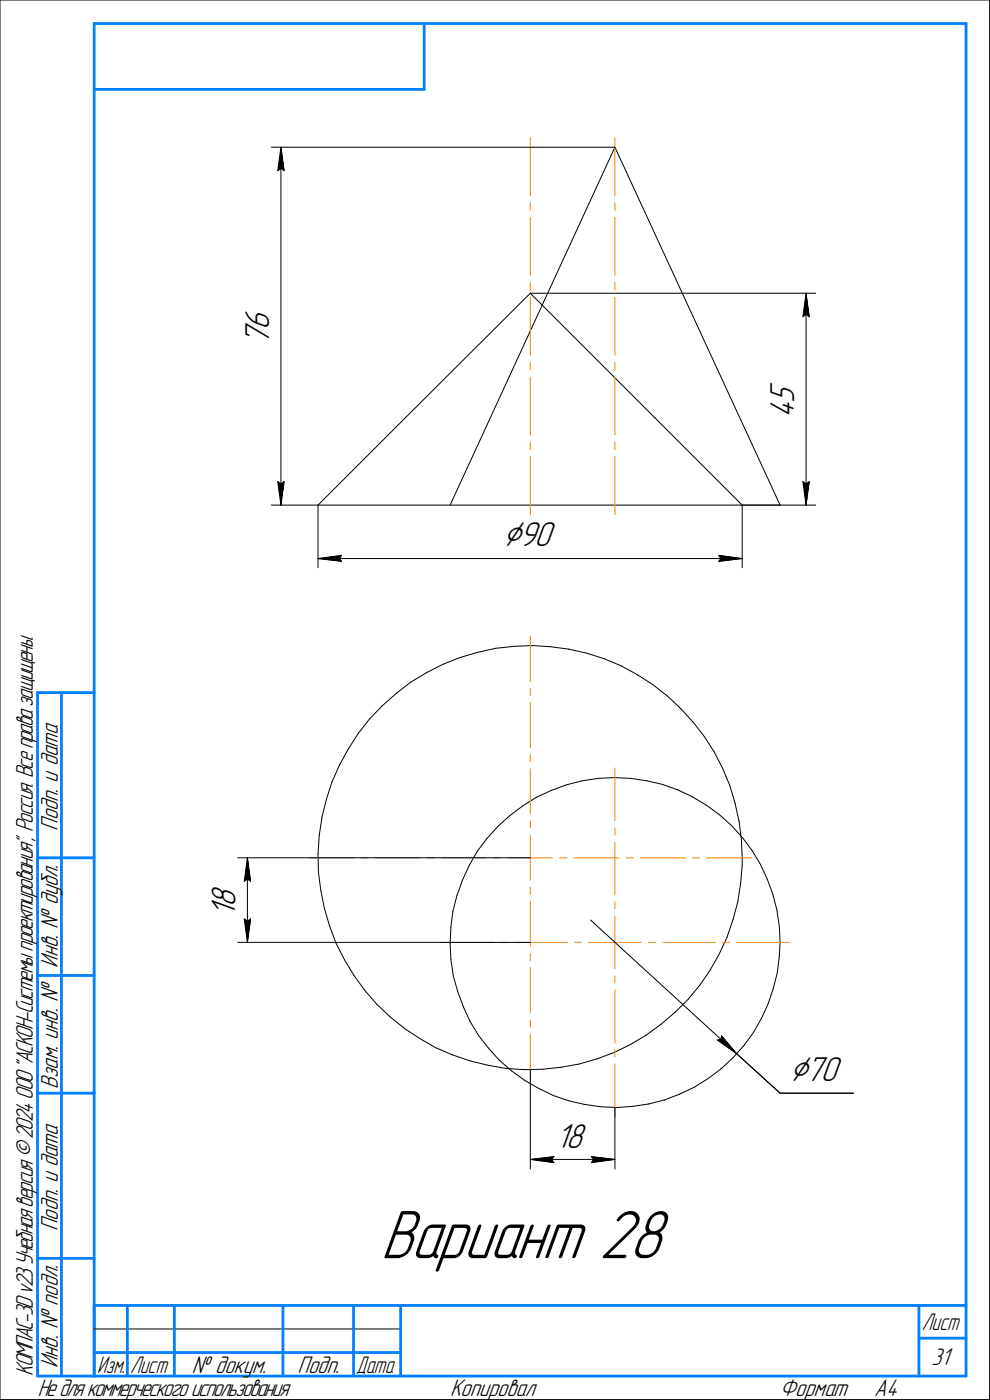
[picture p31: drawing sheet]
<svg xmlns="http://www.w3.org/2000/svg" width="210mm" height="297mm" viewBox="0 0 210 297" stroke-linecap="round" stroke-linejoin="round" font-family="sans-serif">
<defs><g id="words">
<text font-size="15.6" x="80.8" y="267">Вариант 28</text>
<g font-size="8.5">
<text x="106.7" y="115.9">⌀90</text>
<text x="167.5" y="229.4">⌀70</text>
</g>
<g font-size="7.8">
<text x="57.1" y="70.1" transform="rotate(-90 57.1 70.1)">6</text>
<text x="57.1" y="73.3" transform="rotate(-90 57.1 73.3)">7</text>
<text x="168.5" y="88.6" transform="rotate(-90 168.5 88.6)">4</text>
<text x="168.5" y="85.4" transform="rotate(-90 168.5 85.4)">5</text>
<text x="50" y="194.6" transform="rotate(-90 50 194.6)">1</text>
<text x="50" y="192.4" transform="rotate(-90 50 192.4)">8</text>
<text x="117.9" y="243.5">18</text>
</g>
<g font-size="5.4">
<text x="12.3" y="176.2" transform="rotate(-90 12.3 176.2)">Подп. и дата</text>
<text x="12.3" y="205.3" transform="rotate(-90 12.3 205.3)">Инв. № дубл.</text>
<text x="12.3" y="231.1" transform="rotate(-90 12.3 231.1)">Взам. инв. №</text>
<text x="12.3" y="261.2" transform="rotate(-90 12.3 261.2)">Подп. и дата</text>
<text x="7" y="292" transform="rotate(-90 7 292)">КОМПАС-3Dv23Учебнаяверсия©2024ООО&quot;АСКОН-Системыпроектирования&quot;, Россия. Всеправазащищены.</text>
<text x="12.3" y="290.3" transform="rotate(-90 12.3 290.3)">Инв. № подл.</text>
<text x="40.7" y="291.3">№ докум.</text>
<text x="63.1" y="291.3">Подп.</text>
<text x="197.6" y="289.8">31</text>
<text x="8" y="296.3">Недлякоммерческогоиспользования</text>
<text x="95.5" y="296.3">Копировал</text>
<text x="165.5" y="296.3">Формат</text>
<text x="185.5" y="296.3">A4</text>
</g>
<g font-size="5.3">
<text x="195.6" y="282.3">Лист</text>
<text x="20.6" y="291.3">Изм.</text>
<text x="27.6" y="291.3">Лист</text>
<text x="75.6" y="291.3">Дата</text>
</g>
</g></defs>
<g fill="none" stroke="#000" stroke-width=".21">
<path d="M0 0v297zM0 0h210zM210 0v297zM57.6 31.2h72.9zM58.9 36.2l.7-.5zM59.6 31.2l.7 5zM59.6 35.7l.7 .5zM59.6 31.2l-.7 5zM59.6 31.2v76zM130.5 31.2l-35 76zM130.5 31.2l35 76zM112.5 62.2l26.4 26.4z"/>
<path d="M112.5 62.2h60.6zM170.3 67.2l.7-.5zM171 62.2l.7 5zM171 66.7l.7 .5zM171 62.2l-.7 5zM171 62.2v45zM86 88.6l-18.5 18.6zM86 88.6l26.5-26.4zM138.9 88.6l18.6 18.6zM57.6 107.2h9.9zM58.9 102.2l.7 5zM58.9 102.2l.7 .5z"/>
<path d="M59.6 102.7l.7-.5zM60.3 102.2l-.7 5zM67.5 107.2h98zM67.5 107.2v13.3zM67.5 118.5l5-.6zM67.5 118.5l5 .6zM67.5 118.5h90zM72 118.5l.5 .6zM72.5 117.9l-.5 .6zM152.5 119.1l5-.6zM152.5 117.9l.5 .6zM152.5 117.9l5 .6z"/>
<path d="M153 118.5l-.5 .6zM157.5 107.2h15.6zM157.5 107.2v13.3zM170.3 102.2l.7 5zM170.3 102.2l.7 .5zM171 102.7l.7-.5zM171.7 102.2l-.7 5zM97.6 139.5l3.7-1.1zM101.3 138.4l3.9-.8zM105.2 137.6l3.9-.4zM109.1 137.2l3.8-.2zM112.9 137l3.9 .2z"/>
<path d="M116.8 137.2l3.8 .6zM120.6 137.8l3.9 .8zM124.5 138.6l3.7 1.2zM128.2 139.8l3.6 1.5zM73.9 158.9l-1.8 3.4zM76 155.6l-2.1 3.3zM78.4 152.6l-2.4 3zM81.1 149.8l3-2.6zM81.1 149.8l-2.7 2.8zM84.1 147.2l3-2.4zM87.1 144.8l3.4-2.1zM90.5 142.7l3.5-1.7z"/>
<path d="M94 141l3.6-1.5zM131.8 141.3l3.4 1.9zM135.2 143.2l3.3 2.1zM138.5 145.3l3.1 2.4zM141.6 147.7l2.8 2.7zM144.4 150.4l2.7 2.8zM147.1 153.2l2.3 3.1zM149.4 156.3l2.2 3.3zM151.6 159.6l1.7 3.5zM67.7 177.3l-.2 3.9zM68.3 173.4l-.6 3.9zM69.3 169.6l-1 3.8z"/>
<path d="M70.4 165.9l-1.1 3.7zM72.1 162.3l-1.7 3.6zM103.3 178l-2 2.7zM105.7 175.3l2.5-2.2zM105.7 175.3l-2.4 2.7zM108.2 173.1l2.7-2.1zM110.9 171l3-1.8zM113.9 169.2l3.1-1.5zM117 167.7l3.2-1.2zM120.2 166.5l3.3-.8zM123.5 165.7l3.4-.5zM126.9 165.2l3.5-.2z"/>
<path d="M130.4 165l3.5 .2zM133.9 165.2l3.3 .5zM137.2 165.7l3.3 .8zM140.5 166.5l3.3 1.1zM143.8 167.6l3.1 1.5zM146.9 169.1l3 1.8zM149.9 170.9l2.8 2zM152.7 172.9l2.5 2.3zM153.3 163.1l1.6 3.6zM154.9 166.7l1.1 3.7zM155.2 175.2l2.4 2.6zM156 170.4l.8 3.8z"/>
<path d="M156.8 174.2l.5 3.9zM157.3 178.1l.2 3.9zM157.6 177.8l2 2.7zM50.5 182h62zM50.5 200h62zM51.8 187l.7-.5zM51.8 195l.7 5zM51.8 195l.7 .5zM52.5 182l.7 5zM52.5 186.5l.7 .5zM52.5 182l-.7 5zM52.5 195.5l.7-.5z"/>
<path d="M52.5 182v18zM53.2 195l-.7 5zM67.5 181.2l.1 3.9zM67.6 185.1l.5 3.9zM68.1 189l.7 3.8zM68.8 192.8l1.1 3.7zM69.9 196.5l1.4 3.7zM95.7 196.8l-.2 3.4zM96.1 193.4l-.4 3.4zM96.9 190.1l-.8 3.3zM98.1 186.8l-1.2 3.3zM99.6 183.6l-1.5 3.2z"/>
<path d="M101.3 180.7l-1.7 2.9zM125.3 195.2l31 28.4zM154.3 198.9l-1.6 3.5zM155.5 195.2l-1.2 3.7zM156.5 191.3l-1 3.9zM157.1 187.5l-.6 3.8zM157.5 183.6l-.4 3.9zM157.5 182v1.6zM159.6 180.5l1.8 3zM161.4 183.5l1.4 3.1zM162.8 186.6l1.2 3.2zM164 189.8l.8 3.3z"/>
<path d="M164.8 193.1l.6 3.5zM165.4 196.6l.1 3.4zM165.5 200l-.1 2.9zM71.3 200.2l1.8 3.4zM73.1 203.6l2 3.4zM75.1 207l2.3 3.1zM77.4 210.1l2.5 3zM79.9 213.1l2.9 2.7zM82.8 215.8l3.1 2.5zM85.9 218.3l3.2 2.1zM95.5 200.2l.2 3.4zM95.7 203.6l.5 3.5z"/>
<path d="M96.2 207.1l.9 3.3zM97.1 210.4l1.2 3.2zM98.3 213.6l1.4 3.1zM99.7 216.7l1.8 3zM101.5 219.7l2.1 2.7zM137.2 219.6l3.1-2.3zM140.3 217.3l3-2.5zM143.3 214.8l2.7-2.8zM148.5 209l-2.5 3zM150.7 205.8l-2.2 3.2zM152.7 202.4l-2 3.4zM153.1 219.8l-.1 .8z"/>
<path d="M153.1 219.8l3.2 3.8zM159.9 219.1l-2.1 2.8zM161.5 216.2l-1.6 2.9zM163 213l-1.5 3.2zM164.1 209.7l-1.1 3.3zM164.9 206.4l-.8 3.3zM165.4 202.9l-.5 3.5zM89.1 220.4l3.4 1.9zM92.5 222.3l3.5 1.6zM96 223.9l3.7 1.2zM99.7 225.1l3.8 1zM103.5 226.1l3.9 .6z"/>
<path d="M103.6 222.4l2.3 2.6zM105.9 225l2.6 2.2zM107.4 226.7l3.9 .3zM108.5 227.2l2.8 2.1zM111.3 227l3.8-.1zM111.3 229.3l3 1.7zM112.5 227v21.1zM114.3 231l3.1 1.5zM115.1 226.9l3.9-.4zM117.4 232.5l3.2 1.1zM119 226.5l3.9-.7zM120.6 233.6l3.4 .8z"/>
<path d="M122.9 225.8l3.8-1.1zM124 234.4l3.4 .5zM126.7 224.7l3.6-1.3zM127.4 234.9l3.4 .1zM130.3 223.4l3.5-1.7zM130.5 235v13.1zM130.8 235l3.5-.2zM133.8 221.7l3.4-2.1zM134.3 234.8l3.4-.5zM137.7 234.3l3.3-.9zM141 233.4l3.3-1.2zM144.3 232.2l3-1.5z"/>
<path d="M147.3 230.7l3-1.8zM150.3 228.9l2.7-2.1zM152.2 220.7l4.1 2.9zM152.2 220.7l.8-.1zM153 226.8l2.5-2.3zM156.3 223.6l9.2 8.4zM157.8 221.9l-2.3 2.6zM165.5 232h15.6zM112.5 246l5-.6zM112.5 246l5 .7zM112.5 246h18zM117 246l.5 .7z"/>
<path d="M117.5 245.4l-.5 .6zM125.5 246.7l5-.7zM125.5 245.4l.5 .6zM125.5 245.4l5 .6zM126 246l-.5 .7zM0 297h210zM20 282h65z"/>
</g>
<g fill="none" stroke="#ff8000" stroke-width=".21">
<path d="M112.5 29.2v12.4zM130.5 29.2v12.4zM112.5 59.9v1.7zM112.5 46.1v12.3zM112.5 43v1.6zM130.5 43v1.6zM130.5 46.1v12.3zM130.5 59.9v1.7zM112.5 76.9v1.6zM112.5 63.1v12.3zM130.5 63.1v12.3zM130.5 76.9v1.6z"/>
<path d="M112.5 96.9v12.3zM112.5 93.8v1.6zM112.5 80v12.3zM130.5 80v12.3zM130.5 93.8v1.6zM130.5 96.9v12.3zM112.5 135v9.6zM112.5 146v1.6zM112.5 149.1v9.6zM112.5 160.1v1.5zM112.5 163.2v9.5zM112.5 174.2v1.5z"/>
<path d="M112.5 177.2v4.8zM130.5 163v11.2zM130.5 175.7v1.5zM130.5 178.7v11.2zM65.5 182h9.6zM76.5 182h1.6zM79.6 182h9.6zM90.7 182h1.4zM93.5 200h11.2zM93.6 182h9.6zM104.7 182h1.5zM106.2 200h1.5z"/>
<path d="M107.7 182h4.8zM109.2 200h11.2zM112.5 191.3v9.5zM112.5 188.3v1.5zM112.5 182v4.8zM112.5 182h4.8zM118.8 182h1.5zM121.8 182h9.5zM121.9 200h1.5zM124.9 200h5.6zM130.5 200v5.6zM130.5 191.4v1.5z"/>
<path d="M130.5 194.4v5.6zM130.5 200h5.6zM132.8 182h1.6zM135.9 182h9.6zM137.6 200h1.5zM140.6 200h11.2zM146.9 182h1.5zM149.9 182h9.6zM153.3 200h1.5zM156.3 200h11.2zM112.5 219.5v9.5zM112.5 216.4v1.5z"/>
<path d="M112.5 205.3v9.7zM112.5 202.4v1.5zM130.5 210.1v11.2zM130.5 207.1v1.5zM130.5 225.8v11.2zM130.5 222.8v1.5z"/>
</g>
<g fill="#fff" stroke="#fff" stroke-width=".21">
<path d="M162.9 80.9h7.1zM162.9 80.9h7.1zM162.9 81h7.1zM162.9 81.1h7.1zM162.9 81.2h7.1zM162.9 81.3h7.1zM162.9 81.4h7.1zM162.9 81.4h7.1zM162.9 81.5h7.1zM162.9 81.6h7.1zM162.9 81.7h7.1zM162.9 81.8h7.1zM162.9 81.9h7.1zM162.9 82h7.1zM162.9 82h7.1zM162.9 82.1h7.1zM162.9 82.2h7.1zM162.9 82.3h7.1zM162.9 82.4h7.1zM162.9 82.5h7.1zM162.9 82.5h7.1zM162.9 82.6h7.1zM162.9 82.7h7.1zM162.9 82.8h7.1zM162.9 82.9h7.1zM162.9 83h7.1zM162.9 83.1h7.1zM162.9 83.1h7.1zM162.9 83.2h7.1zM162.9 83.3h7.1zM162.9 83.4h7.1zM162.9 83.5h7.1zM162.9 83.6h7.1zM162.9 83.7h7.1zM162.9 83.7h7.1zM162.9 83.8h7.1zM162.9 83.9h7.1zM162.9 84h7.1zM162.9 84.1h7.1zM162.9 84.2h7.1zM162.9 84.2h7.1zM162.9 84.3h7.1zM162.9 84.4h7.1zM162.9 84.5h7.1zM162.9 84.6h7.1zM162.9 84.7h7.1zM162.9 84.8h7.1zM162.9 84.8h7.1zM162.9 84.9h7.1zM162.9 85h7.1zM162.9 85.1h7.1zM162.9 85.2h7.1zM162.9 85.3h7.1zM162.9 85.3h7.1zM162.9 85.4h7.1zM162.9 85.5h7.1zM162.9 85.6h7.1zM162.9 85.7h7.1zM162.9 85.8h7.1zM162.9 85.9h7.1zM162.9 85.9h7.1zM162.9 86h7.1zM162.9 86.1h7.1zM162.9 86.2h7.1zM162.9 86.3h7.1zM162.9 86.4h7.1zM162.9 86.4h7.1zM162.9 86.5h7.1zM162.9 86.6h7.1zM162.9 86.7h7.1zM162.9 86.8h7.1zM162.9 86.9h7.1zM162.9 87h7.1zM162.9 87h7.1zM162.9 87.1h7.1zM162.9 87.2h7.1zM162.9 87.3h7.1zM162.9 87.4h7.1zM162.9 87.5h7.1zM162.9 87.5h7.1zM162.9 87.6h7.1zM162.9 87.7h7.1zM162.9 87.8h7.1zM162.9 87.9h7.1zM162.9 88h7.1zM162.9 88.1h7.1zM162.9 88.1h7.1zM162.9 88.2h7.1zM162.9 88.3h7.1zM162.9 88.4h7.1zM162.9 88.5h7.1z"/>
<path d="M169.8 101.7h2.5zM169.9 101.8h2.4zM169.9 101.9h2.4zM169.9 101.9h2.4zM169.9 102h2.4zM169.9 102.1h2.4zM169.9 102.2h2.4zM169.9 102.3h2.4zM169.9 102.4h2.3zM170 102.4h2.2zM170 102.5h2.2zM170 102.6h2.2zM170 102.7h2.2zM170 102.8h2.2zM170 102.9h2.2zM170 103h2.1zM170 103h2.1zM170 103.1h2.1zM170.1 103.2h2zM170.1 103.3h2zM170.1 103.4h2zM170.1 103.5h2zM170.1 103.5h1.9zM170.1 103.6h1.9zM170.1 103.7h1.9zM170.1 103.8h1.9zM170.1 103.9h1.9zM170.2 104h1.8zM170.2 104.1h1.8zM170.2 104.1h1.8zM170.2 104.2h1.8zM170.2 104.3h1.8zM170.2 104.4h1.8zM170.2 104.5h1.8zM170.2 104.6h1.8zM170.2 104.6h1.8zM170.3 104.7h1.7zM170.3 104.8h1.6zM170.3 104.9h1.6zM170.3 105h1.6zM170.3 105.1h1.6zM170.3 105.2h1.6zM170.3 105.2h1.6zM170.3 105.3h1.6zM170.3 105.4h1.5zM170.3 105.5h1.5zM170.3 105.6h1.5zM170.4 105.7h1.3zM170.4 105.7h1.3zM170.5 105.8h1.1zM170.5 105.9h1.1zM170.5 106h1zM170.6 106.1h.9zM170.6 106.2h.9zM170.7 106.3h.7zM170.7 106.3h.7zM170.8 106.4h.6zM170.8 106.5h.6zM170.8 106.6h.5zM170.9 106.7h.4zM170.9 106.8h.4zM170.9 106.8h.3zM170.9 106.9h.3z"/>
<path d="M170.9 62.5h.3zM170.9 62.6h.3zM170.9 62.7h.4zM170.9 62.7h.4zM170.8 62.8h.5zM170.8 62.9h.6zM170.8 63h.6zM170.7 63.1h.7zM170.7 63.2h.7zM170.6 63.2h.9zM170.6 63.3h.9zM170.5 63.4h1zM170.5 63.5h1.1zM170.5 63.6h1.1zM170.4 63.7h1.3zM170.4 63.8h1.3zM170.3 63.8h1.5zM170.3 63.9h1.5zM170.3 64h1.5zM170.3 64.1h1.6zM170.3 64.2h1.6zM170.3 64.3h1.6zM170.3 64.3h1.6zM170.3 64.4h1.6zM170.3 64.5h1.6zM170.3 64.6h1.6zM170.3 64.7h1.7zM170.2 64.8h1.8zM170.2 64.9h1.8zM170.2 64.9h1.8zM170.2 65h1.8zM170.2 65.1h1.8zM170.2 65.2h1.8zM170.2 65.3h1.8zM170.2 65.4h1.8zM170.2 65.4h1.8zM170.1 65.5h1.9zM170.1 65.6h1.9zM170.1 65.7h1.9zM170.1 65.8h1.9zM170.1 65.9h1.9zM170.1 66h2zM170.1 66h2zM170.1 66.1h2zM170.1 66.2h2zM170 66.3h2.1zM170 66.4h2.1zM170 66.5h2.1zM170 66.5h2.2zM170 66.6h2.2zM170 66.7h2.2zM170 66.8h2.2zM170 66.9h2.2zM170 67h2.2zM169.9 67.1h2.3zM169.9 67.1h2.4zM169.9 67.2h2.4zM169.9 67.3h2.4zM169.9 67.4h2.4zM169.9 67.5h2.4zM169.9 67.6h2.4zM169.9 67.6h2.4z"/>
<path d="M51.5 65.1h7.1zM51.5 65.2h7.1zM51.5 65.3h7.1zM51.5 65.4h7.1zM51.5 65.4h7.1zM51.5 65.5h7.1zM51.5 65.6h7.1zM51.5 65.7h7.1zM51.5 65.8h7.1zM51.5 65.9h7.1zM51.5 66h7.1zM51.5 66h7.1zM51.5 66.1h7.1zM51.5 66.2h7.1zM51.5 66.3h7.1zM51.5 66.4h7.1zM51.5 66.5h7.1zM51.5 66.5h7.1zM51.5 66.6h7.1zM51.5 66.7h7.1zM51.5 66.8h7.1zM51.5 66.9h7.1zM51.5 67h7.1zM51.5 67.1h7.1zM51.5 67.1h7.1zM51.5 67.2h7.1zM51.5 67.3h7.1zM51.5 67.4h7.1zM51.5 67.5h7.1zM51.5 67.6h7.1zM51.5 67.6h7.1zM51.5 67.7h7.1zM51.5 67.8h7.1zM51.5 67.9h7.1zM51.5 68h7.1zM51.5 68.1h7.1zM51.5 68.2h7.1zM51.5 68.2h7.1zM51.5 68.3h7.1zM51.5 68.4h7.1zM51.5 68.5h7.1zM51.5 68.6h7.1zM51.5 68.7h7.1zM51.5 68.7h7.1zM51.5 68.8h7.1zM51.5 68.9h7.1zM51.5 69h7.1zM51.5 69.1h7.1zM51.5 69.2h7.1zM51.5 69.3h7.1zM51.5 69.3h7.1zM51.5 69.4h7.1zM51.5 69.5h7.1zM51.5 69.6h7.1zM51.5 69.7h7.1zM51.5 69.8h7.1zM51.5 69.8h7.1zM51.5 69.9h7.1zM51.5 70h7.1zM51.5 70.1h7.1zM51.5 70.2h7.1zM51.5 70.3h7.1zM51.5 70.4h7.1zM51.5 70.4h7.1zM51.5 70.5h7.1zM51.5 70.6h7.1zM51.5 70.7h7.1zM51.5 70.8h7.1zM51.5 70.9h7.1zM51.5 71h7.1zM51.5 71h7.1zM51.5 71.1h7.1zM51.5 71.2h7.1zM51.5 71.3h7.1zM51.5 71.4h7.1zM51.5 71.5h7.1zM51.5 71.5h7.1zM51.5 71.6h7.1zM51.5 71.7h7.1zM51.5 71.8h7.1zM51.5 71.9h7.1zM51.5 72h7.1zM51.5 72.1h7.1zM51.5 72.1h7.1zM51.5 72.2h7.1zM51.5 72.3h7.1zM51.5 72.4h7.1zM51.5 72.5h7.1zM51.5 72.6h7.1zM51.5 72.6h7.1zM51.5 72.7h7.1zM51.5 72.8h7.1zM51.5 72.9h7.1zM51.5 73h7.1zM51.5 73.1h7.1zM51.5 73.2h7.1zM51.5 73.2h7.1z"/>
<path d="M58.4 101.7h2.5zM58.5 101.8h2.4zM58.5 101.9h2.4zM58.5 101.9h2.4zM58.5 102h2.4zM58.5 102.1h2.4zM58.5 102.2h2.4zM58.5 102.3h2.4zM58.5 102.4h2.3zM58.6 102.4h2.2zM58.6 102.5h2.2zM58.6 102.6h2.2zM58.6 102.7h2.2zM58.6 102.8h2.2zM58.6 102.9h2.2zM58.6 103h2.1zM58.6 103h2.1zM58.6 103.1h2.1zM58.7 103.2h2zM58.7 103.3h2zM58.7 103.4h2zM58.7 103.5h2zM58.7 103.5h1.9zM58.7 103.6h1.9zM58.7 103.7h1.9zM58.7 103.8h1.9zM58.7 103.9h1.9zM58.8 104h1.8zM58.8 104.1h1.8zM58.8 104.1h1.8zM58.8 104.2h1.7zM58.8 104.3h1.7zM58.8 104.4h1.7zM58.8 104.5h1.7zM58.8 104.6h1.7zM58.8 104.6h1.7zM58.8 104.7h1.7zM58.8 104.8h1.7zM58.8 104.9h1.7zM58.8 105h1.7zM58.8 105.1h1.7zM58.8 105.2h1.7zM58.8 105.2h1.7zM58.8 105.3h1.7zM58.8 105.4h1.6zM58.9 105.5h1.5zM58.9 105.6h1.5zM59 105.7h1.3zM59 105.7h1.3zM59.1 105.8h1.1zM59.1 105.9h1.1zM59.1 106h1zM59.2 106.1h.9zM59.2 106.2h.9zM59.3 106.3h.7zM59.3 106.3h.7zM59.4 106.4h.5zM59.4 106.5h.5zM59.4 106.6h.5zM59.4 106.7h.5zM59.4 106.8h.5zM59.5 106.8h.3zM59.5 106.9h.3z"/>
<path d="M59.5 31.5h.3zM59.5 31.6h.3zM59.4 31.7h.5zM59.4 31.7h.5zM59.4 31.8h.5zM59.4 31.9h.5zM59.4 32h.5zM59.3 32.1h.7zM59.3 32.2h.7zM59.2 32.3h.9zM59.2 32.3h.9zM59.1 32.4h1zM59.1 32.5h1.1zM59.1 32.6h1.1zM59 32.7h1.3zM59 32.8h1.3zM58.9 32.9h1.5zM58.9 32.9h1.5zM58.8 33h1.6zM58.8 33.1h1.7zM58.8 33.2h1.7zM58.8 33.3h1.7zM58.8 33.4h1.7zM58.8 33.4h1.7zM58.8 33.5h1.7zM58.8 33.6h1.7zM58.8 33.7h1.7zM58.8 33.8h1.7zM58.8 33.9h1.7zM58.8 34h1.7zM58.8 34h1.7zM58.8 34.1h1.7zM58.8 34.2h1.7zM58.8 34.3h1.8zM58.8 34.4h1.8zM58.8 34.5h1.8zM58.7 34.5h1.9zM58.7 34.6h1.9zM58.7 34.7h1.9zM58.7 34.8h1.9zM58.7 34.9h1.9zM58.7 35h2zM58.7 35.1h2zM58.7 35.1h2zM58.7 35.2h2zM58.6 35.3h2.1zM58.6 35.4h2.1zM58.6 35.5h2.1zM58.6 35.6h2.2zM58.6 35.6h2.2zM58.6 35.7h2.2zM58.6 35.8h2.2zM58.6 35.9h2.2zM58.6 36h2.2zM58.5 36.1h2.3zM58.5 36.2h2.4zM58.5 36.2h2.4zM58.5 36.3h2.4zM58.5 36.4h2.4zM58.5 36.5h2.4zM58.5 36.6h2.4zM58.5 36.7h2.4z"/>
<path d="M80.8 255.8h62.6zM80.8 255.9h62.6zM80.8 255.9h62.6zM80.8 256h62.6zM80.8 256.1h62.6zM80.8 256.2h62.6zM80.8 256.3h62.6zM80.8 256.4h62.6zM80.8 256.5h62.6zM80.8 256.5h62.6zM80.8 256.6h62.6zM80.8 256.7h62.6zM80.8 256.8h62.6zM80.8 256.9h62.6zM80.8 257h62.6zM80.8 257h62.6zM80.8 257.1h62.6zM80.8 257.2h62.6zM80.8 257.3h62.6zM80.8 257.4h62.6zM80.8 257.5h62.6zM80.8 257.6h62.6zM80.8 257.6h62.6zM80.8 257.7h62.6zM80.8 257.8h62.6zM80.8 257.9h62.6zM80.8 258h62.6zM80.8 258.1h62.6zM80.8 258.1h62.6zM80.8 258.2h62.6zM80.8 258.3h62.6zM80.8 258.4h62.6zM80.8 258.5h62.6zM80.8 258.6h62.6zM80.8 258.7h62.6zM80.8 258.7h62.6zM80.8 258.8h62.6zM80.8 258.9h62.6zM80.8 259h62.6zM80.8 259.1h62.6zM80.8 259.2h62.6zM80.8 259.2h62.6zM80.8 259.3h62.6zM80.8 259.4h62.6zM80.8 259.5h62.6zM80.8 259.6h62.6zM80.8 259.7h62.6zM80.8 259.8h62.6zM80.8 259.8h62.6zM80.8 259.9h62.6zM80.8 260h62.6zM80.8 260.1h62.6zM80.8 260.2h62.6zM80.8 260.3h62.6zM80.8 260.3h62.6zM80.8 260.4h62.6zM80.8 260.5h62.6zM80.8 260.6h62.6zM80.8 260.7h62.6zM80.8 260.8h62.6zM80.8 260.9h62.6zM80.8 260.9h62.6zM80.8 261h62.6zM80.8 261.1h62.6zM80.8 261.2h62.6zM80.8 261.3h62.6zM80.8 261.4h62.6zM80.8 261.5h62.6zM80.8 261.5h62.6zM80.8 261.6h62.6zM80.8 261.7h62.6zM80.8 261.8h62.6zM80.8 261.9h62.6zM80.8 262h62.6zM80.8 262h62.6zM80.8 262.1h62.6zM80.8 262.2h62.6zM80.8 262.3h62.6zM80.8 262.4h62.6zM80.8 262.5h62.6zM80.8 262.6h62.6zM80.8 262.6h62.6zM80.8 262.7h62.6zM80.8 262.8h62.6zM80.8 262.9h62.6zM80.8 263h62.6zM80.8 263.1h62.6zM80.8 263.1h62.6zM80.8 263.2h62.6zM80.8 263.3h62.6zM80.8 263.4h62.6zM80.8 263.5h62.6zM80.8 263.6h62.6zM80.8 263.7h62.6zM80.8 263.7h62.6zM80.8 263.8h62.6zM80.8 263.9h62.6zM80.8 264h62.6zM80.8 264.1h62.6zM80.8 264.2h62.6zM80.8 264.2h62.6zM80.8 264.3h62.6zM80.8 264.4h62.6zM80.8 264.5h62.6zM80.8 264.6h62.6zM80.8 264.7h62.6zM80.8 264.8h62.6zM80.8 264.8h62.6zM80.8 264.9h62.6zM80.8 265h62.6zM80.8 265.1h62.6zM80.8 265.2h62.6zM80.8 265.3h62.6zM80.8 265.3h62.6zM80.8 265.4h62.6zM80.8 265.5h62.6zM80.8 265.6h62.6zM80.8 265.7h62.6zM80.8 265.8h62.6zM80.8 265.9h62.6zM80.8 265.9h62.6zM80.8 266h62.6zM80.8 266.1h62.6zM80.8 266.2h62.6zM80.8 266.3h62.6zM80.8 266.4h62.6zM80.8 266.4h62.6zM80.8 266.5h62.6zM80.8 266.6h62.6zM80.8 266.7h62.6zM80.8 266.8h62.6zM80.8 266.9h62.6zM80.8 267h62.6zM80.8 267h62.6zM80.8 267.1h62.6zM80.8 267.2h62.6zM80.8 267.3h62.6zM80.8 267.4h62.6zM80.8 267.5h62.6zM80.8 267.5h62.6zM80.8 267.6h62.6zM80.8 267.7h62.6zM80.8 267.8h62.6zM80.8 267.9h62.6zM80.8 268h62.6zM80.8 268.1h62.6zM80.8 268.1h62.6zM80.8 268.2h62.6zM80.8 268.3h62.6zM80.8 268.4h62.6zM80.8 268.5h62.6zM80.8 268.6h62.6zM80.8 268.6h62.6zM80.8 268.7h62.6zM80.8 268.8h62.6zM80.8 268.9h62.6zM80.8 269h62.6zM80.8 269.1h62.6zM80.8 269.2h62.6zM80.8 269.2h62.6zM80.8 269.3h62.6zM80.8 269.4h62.6zM80.8 269.5h62.6zM80.8 269.6h62.6zM80.8 269.7h62.6zM80.8 269.7h62.6zM80.8 269.8h62.6zM80.8 269.9h62.6zM80.8 270h62.6z"/>
<path d="M106.7 110.2h11.6zM106.7 110.3h11.6zM106.7 110.4h11.6zM106.7 110.5h11.6zM106.7 110.6h11.6zM106.7 110.7h11.6zM106.7 110.7h11.6zM106.7 110.8h11.6zM106.7 110.9h11.6zM106.7 111h11.6zM106.7 111.1h11.6zM106.7 111.2h11.6zM106.7 111.3h11.6zM106.7 111.3h11.6zM106.7 111.4h11.6zM106.7 111.5h11.6zM106.7 111.6h11.6zM106.7 111.7h11.6zM106.7 111.8h11.6zM106.7 111.8h11.6zM106.7 111.9h11.6zM106.7 112h11.6zM106.7 112.1h11.6zM106.7 112.2h11.6zM106.7 112.3h11.6zM106.7 112.4h11.6zM106.7 112.4h11.6zM106.7 112.5h11.6zM106.7 112.6h11.6zM106.7 112.7h11.6zM106.7 112.8h11.6zM106.7 112.9h11.6zM106.7 112.9h11.6zM106.7 113h11.6zM106.7 113.1h11.6zM106.7 113.2h11.6zM106.7 113.3h11.6zM106.7 113.4h11.6zM106.7 113.5h11.6zM106.7 113.5h11.6zM106.7 113.6h11.6zM106.7 113.7h11.6zM106.7 113.8h11.6zM106.7 113.9h11.6zM106.7 114h11.6zM106.7 114h11.6zM106.7 114.1h11.6zM106.7 114.2h11.6zM106.7 114.3h11.6zM106.7 114.4h11.6zM106.7 114.5h11.6zM106.7 114.6h11.6zM106.7 114.6h11.6zM106.7 114.7h11.6zM106.7 114.8h11.6zM106.7 114.9h11.6zM106.7 115h11.6zM106.7 115.1h11.6zM106.7 115.1h11.6zM106.7 115.2h11.6zM106.7 115.3h11.6zM106.7 115.4h11.6zM106.7 115.5h11.6zM106.7 115.6h11.6zM106.7 115.7h11.6zM106.7 115.7h11.6zM106.7 115.8h11.6zM106.7 115.9h11.6zM106.7 116h11.6zM106.7 116.1h11.6zM106.7 116.2h11.6zM106.7 116.2h11.6zM106.7 116.3h11.6zM106.7 116.4h11.6zM106.7 116.5h11.6zM106.7 116.6h11.6zM106.7 116.7h11.6zM106.7 116.8h11.6zM106.7 116.8h11.6zM106.7 116.9h11.6zM106.7 117h11.6zM106.7 117.1h11.6zM106.7 117.2h11.6zM106.7 117.3h11.6zM106.7 117.3h11.6zM106.7 117.4h11.6z"/>
<path d="M72.4 117.3h.6zM71.8 117.4h1.2zM71.1 117.5h1.9zM70.5 117.6h2.5zM69.9 117.7h3.1zM69.3 117.8h3.7zM69.1 117.9h3.9zM68.9 117.9h4.1zM68.7 118h4.3zM68.5 118.1h4.5zM68.3 118.2h4.7zM68.1 118.3h4.9zM67.9 118.4h5.1zM67.7 118.4h5.3zM67.5 118.5h5.5zM67.7 118.6h5.3zM68 118.7h5zM68.2 118.8h4.8zM68.4 118.9h4.6zM68.7 119h4.3zM68.8 119h4.2zM69.1 119.1h3.9zM69.3 119.2h3.7zM69.9 119.3h3.1zM70.5 119.4h2.5zM71.1 119.5h1.9zM71.8 119.5h1.2zM72.4 119.6h.6z"/>
<path d="M152 117.3h.7zM152 117.4h1.2zM152 117.5h1.8zM152 117.6h2.5zM152 117.7h3.1zM152 117.8h3.7zM152 117.9h4zM152 117.9h4.1zM152 118h4.3zM152 118.1h4.5zM152 118.2h4.7zM152 118.3h4.9zM152 118.4h5.1zM152 118.4h5.3zM152 118.5h5.5zM152 118.6h5.3zM152 118.7h5.1zM152 118.8h4.9zM152 118.9h4.6zM152 119h4.4zM152 119h4.2zM152 119.1h4zM152 119.2h3.7zM152 119.3h3.1zM152 119.4h2.5zM152 119.5h1.8zM152 119.5h1.2zM152 119.6h.7z"/>
<path d="M44.4 187.5h7.1zM44.4 187.5h7.1zM44.4 187.6h7.1zM44.4 187.7h7.1zM44.4 187.8h7.1zM44.4 187.9h7.1zM44.4 188h7.1zM44.4 188h7.1zM44.4 188.1h7.1zM44.4 188.2h7.1zM44.4 188.3h7.1zM44.4 188.4h7.1zM44.4 188.5h7.1zM44.4 188.6h7.1zM44.4 188.6h7.1zM44.4 188.7h7.1zM44.4 188.8h7.1zM44.4 188.9h7.1zM44.4 189h7.1zM44.4 189.1h7.1zM44.4 189.1h7.1zM44.4 189.2h7.1zM44.4 189.3h7.1zM44.4 189.4h7.1zM44.4 189.5h7.1zM44.4 189.6h7.1zM44.4 189.7h7.1zM44.4 189.7h7.1zM44.4 189.8h7.1zM44.4 189.9h7.1zM44.4 190h7.1zM44.4 190.1h7.1zM44.4 190.2h7.1zM44.4 190.2h7.1zM44.4 190.3h7.1zM44.4 190.4h7.1zM44.4 190.5h7.1zM44.4 190.6h7.1zM44.4 190.7h7.1zM44.4 190.8h7.1zM44.4 190.8h7.1zM44.4 190.9h7.1zM44.4 191h7.1zM44.4 191.1h7.1zM44.4 191.2h7.1zM44.4 191.3h7.1zM44.4 191.3h7.1zM44.4 191.4h7.1zM44.4 191.5h7.1zM44.4 191.6h7.1zM44.4 191.7h7.1zM44.4 191.8h7.1zM44.4 191.9h7.1zM44.4 191.9h7.1zM44.4 192h7.1zM44.4 192.1h7.1zM44.4 192.2h7.1zM44.4 192.3h7.1zM44.4 192.4h7.1zM44.4 192.4h7.1zM44.4 192.5h7.1zM44.4 192.6h7.1zM44.4 192.7h7.1zM44.4 192.8h7.1zM44.4 192.9h7.1zM44.4 193h7.1zM44.4 193h7.1zM44.4 193.1h7.1zM44.4 193.2h7.1zM44.4 193.3h7.1zM44.4 193.4h7.1zM44.4 193.5h7.1zM44.4 193.5h7.1zM44.4 193.6h7.1zM44.4 193.7h7.1zM44.4 193.8h7.1zM44.4 193.9h7.1zM44.4 194h7.1zM44.4 194.1h7.1zM44.4 194.1h7.1zM44.4 194.2h7.1zM44.4 194.3h7.1zM44.4 194.4h7.1zM44.4 194.5h7.1z"/>
<path d="M52.4 182.3h.3zM52.4 182.4h.3zM52.3 182.5h.4zM52.3 182.5h.4zM52.2 182.6h.5zM52.2 182.7h.6zM52.2 182.8h.6zM52.2 182.9h.7zM52.2 183h.7zM52.1 183h.9zM52.1 183.1h.9zM52 183.2h1zM52 183.3h1.1zM52 183.4h1.1zM51.9 183.5h1.3zM51.9 183.6h1.3zM51.8 183.6h1.5zM51.8 183.7h1.5zM51.7 183.8h1.6zM51.7 183.9h1.6zM51.7 184h1.6zM51.7 184.1h1.6zM51.7 184.1h1.6zM51.7 184.2h1.6zM51.7 184.3h1.6zM51.7 184.4h1.6zM51.7 184.5h1.7zM51.6 184.6h1.8zM51.6 184.7h1.8zM51.6 184.7h1.8zM51.6 184.8h1.8zM51.6 184.9h1.8zM51.6 185h1.8zM51.6 185.1h1.9zM51.6 185.2h1.9zM51.6 185.3h1.9zM51.6 185.3h1.9zM51.6 185.4h1.9zM51.6 185.5h1.9zM51.6 185.6h1.9zM51.6 185.7h1.9zM51.6 185.8h2zM51.6 185.8h2zM51.6 185.9h2zM51.6 186h2zM51.5 186.1h2.1zM51.5 186.2h2.1zM51.5 186.3h2.1zM51.5 186.4h2.2zM51.5 186.4h2.2zM51.5 186.5h2.2zM51.5 186.6h2.2zM51.5 186.7h2.2zM51.5 186.8h2.2zM51.4 186.9h2.3zM51.4 186.9h2.4zM51.4 187h2.4zM51.4 187.1h2.4zM51.4 187.2h2.4zM51.4 187.3h2.4zM51.4 187.4h2.4zM51.4 187.5h2.4z"/>
<path d="M51.3 194.5h2.5zM51.4 194.6h2.4zM51.4 194.6h2.4zM51.4 194.7h2.4zM51.4 194.8h2.4zM51.4 194.9h2.4zM51.4 195h2.4zM51.4 195.1h2.4zM51.4 195.2h2.3zM51.5 195.2h2.2zM51.5 195.3h2.2zM51.5 195.4h2.2zM51.5 195.5h2.2zM51.5 195.6h2.2zM51.5 195.7h2.2zM51.5 195.7h2.1zM51.5 195.8h2.1zM51.5 195.9h2.1zM51.6 196h2zM51.6 196.1h2zM51.6 196.2h2zM51.6 196.3h2zM51.6 196.3h1.9zM51.6 196.4h1.9zM51.6 196.5h1.9zM51.6 196.6h1.9zM51.6 196.7h1.9zM51.6 196.8h1.9zM51.6 196.8h1.9zM51.6 196.9h1.9zM51.6 197h1.8zM51.6 197.1h1.8zM51.6 197.2h1.8zM51.6 197.3h1.8zM51.6 197.4h1.8zM51.6 197.4h1.8zM51.7 197.5h1.7zM51.7 197.6h1.6zM51.7 197.7h1.6zM51.7 197.8h1.6zM51.7 197.9h1.6zM51.7 198h1.6zM51.7 198h1.6zM51.7 198.1h1.6zM51.7 198.2h1.6zM51.8 198.3h1.5zM51.8 198.4h1.5zM51.9 198.5h1.3zM51.9 198.5h1.3zM52 198.6h1.1zM52 198.7h1.1zM52 198.8h1zM52.1 198.9h.9zM52.1 199h.9zM52.2 199.1h.7zM52.2 199.1h.7zM52.2 199.2h.6zM52.2 199.3h.6zM52.2 199.4h.5zM52.3 199.5h.4zM52.3 199.6h.4zM52.4 199.6h.3zM52.4 199.7h.3z"/>
<path d="M117.9 237.9h7.2zM117.9 238h7.2zM117.9 238.1h7.2zM117.9 238.2h7.2zM117.9 238.3h7.2zM117.9 238.3h7.2zM117.9 238.4h7.2zM117.9 238.5h7.2zM117.9 238.6h7.2zM117.9 238.7h7.2zM117.9 238.8h7.2zM117.9 238.8h7.2zM117.9 238.9h7.2zM117.9 239h7.2zM117.9 239.1h7.2zM117.9 239.2h7.2zM117.9 239.3h7.2zM117.9 239.4h7.2zM117.9 239.4h7.2zM117.9 239.5h7.2zM117.9 239.6h7.2zM117.9 239.7h7.2zM117.9 239.8h7.2zM117.9 239.9h7.2zM117.9 239.9h7.2zM117.9 240h7.2zM117.9 240.1h7.2zM117.9 240.2h7.2zM117.9 240.3h7.2zM117.9 240.4h7.2zM117.9 240.5h7.2zM117.9 240.5h7.2zM117.9 240.6h7.2zM117.9 240.7h7.2zM117.9 240.8h7.2zM117.9 240.9h7.2zM117.9 241h7.2zM117.9 241h7.2zM117.9 241.1h7.2zM117.9 241.2h7.2zM117.9 241.3h7.2zM117.9 241.4h7.2zM117.9 241.5h7.2zM117.9 241.6h7.2zM117.9 241.6h7.2zM117.9 241.7h7.2zM117.9 241.8h7.2zM117.9 241.9h7.2zM117.9 242h7.2zM117.9 242.1h7.2zM117.9 242.1h7.2zM117.9 242.2h7.2zM117.9 242.3h7.2zM117.9 242.4h7.2zM117.9 242.5h7.2zM117.9 242.6h7.2zM117.9 242.7h7.2zM117.9 242.7h7.2zM117.9 242.8h7.2zM117.9 242.9h7.2zM117.9 243h7.2zM117.9 243.1h7.2zM117.9 243.2h7.2zM117.9 243.2h7.2zM117.9 243.3h7.2zM117.9 243.4h7.2zM117.9 243.5h7.2zM117.9 243.6h7.2zM117.9 243.7h7.2zM117.9 243.8h7.2zM117.9 243.8h7.2zM117.9 243.9h7.2zM117.9 244h7.2zM117.9 244.1h7.2zM117.9 244.2h7.2zM117.9 244.3h7.2zM117.9 244.3h7.2zM117.9 244.4h7.2zM117.9 244.5h7.2zM117.9 244.6h7.2zM117.9 244.7h7.2zM117.9 244.8h7.2zM117.9 244.9h7.2zM117.9 244.9h7.2zM117.9 245h7.2z"/>
<path d="M117.4 244.9h.6zM116.8 245h1.2zM116.2 245.1h1.8zM115.6 245.2h2.4zM115 245.3h3zM114.3 245.4h3.7zM114.1 245.4h3.9zM113.9 245.5h4.1zM113.7 245.6h4.3zM113.5 245.7h4.5zM113.2 245.8h4.8zM113 245.9h5zM112.8 246h5.2zM112.5 246h5.5zM112.8 246.1h5.2zM112.9 246.2h5.1zM113.1 246.3h4.9zM113.4 246.4h4.6zM113.5 246.5h4.5zM113.7 246.5h4.3zM114 246.6h4zM114.1 246.7h3.9zM114.3 246.8h3.7zM115 246.9h3zM115.6 247h2.4zM116.2 247.1h1.8zM116.8 247.1h1.2zM117.4 247.2h.6z"/>
<path d="M125 244.9h.6zM125 245h1.2zM125 245.1h1.8zM125 245.2h2.5zM125 245.3h3.1zM125 245.4h3.7zM125 245.4h3.9zM125 245.5h4.2zM125 245.6h4.4zM125 245.7h4.6zM125 245.8h4.9zM125 245.9h5zM125 246h5.3zM125 246h5.5zM125 246.1h5.3zM125 246.2h5.1zM125 246.3h4.9zM125 246.4h4.7zM125 246.5h4.5zM125 246.5h4.3zM125 246.6h4.1zM125 246.7h3.9zM125 246.8h3.7zM125 246.9h3.1zM125 247h2.5zM125 247.1h1.8zM125 247.1h1.2zM125 247.2h.6z"/>
<path d="M153 219.1h.2zM152.9 219.2h.3zM152.8 219.3h.5zM152.7 219.4h.7zM152.7 219.5h.8zM152.6 219.5h1zM152.5 219.6h1.2zM152.4 219.7h1.4zM152.3 219.8h1.5zM152.2 219.9h1.6zM152.2 220h1.7zM152.1 220h1.9zM152.1 220.1h2zM152 220.2h2.2zM151.9 220.3h2.4zM151.9 220.4h2.4zM151.8 220.5h2.5zM151.7 220.6h2.7zM151.6 220.6h2.9zM151.6 220.7h3zM151.5 220.8h3.2zM151.6 220.9h3.2zM151.7 221h3.2zM151.9 221.1h3zM152 221.1h2.9zM152.1 221.2h2.9zM152.2 221.3h2.9zM152.4 221.4h2.8zM152.5 221.5h2.8zM152.6 221.6h2.8zM152.7 221.7h2.7zM152.8 221.7h2.7zM153 221.8h2.5zM153.1 221.9h2.5zM153.2 222h2.4zM153.3 222.1h2.4zM153.5 222.2h2.2zM153.6 222.2h2.2zM153.7 222.3h2.1zM153.8 222.4h2zM153.9 222.5h2zM154.1 222.6h1.8zM154.2 222.7h1.8zM154.3 222.8h1.7zM154.4 222.8h1.6zM154.5 222.9h1.5zM154.8 223h1.2zM155 223.1h1.1zM155.2 223.2h.9zM155.4 223.3h.8zM155.7 223.4h.5zM155.9 223.4h.4zM156.1 223.5h.2z"/>
<path d="M167.5 223.8h11.6zM167.5 223.9h11.6zM167.5 223.9h11.6zM167.5 224h11.6zM167.5 224.1h11.6zM167.5 224.2h11.6zM167.5 224.3h11.6zM167.5 224.4h11.6zM167.5 224.5h11.6zM167.5 224.5h11.6zM167.5 224.6h11.6zM167.5 224.7h11.6zM167.5 224.8h11.6zM167.5 224.9h11.6zM167.5 225h11.6zM167.5 225h11.6zM167.5 225.1h11.6zM167.5 225.2h11.6zM167.5 225.3h11.6zM167.5 225.4h11.6zM167.5 225.5h11.6zM167.5 225.6h11.6zM167.5 225.6h11.6zM167.5 225.7h11.6zM167.5 225.8h11.6zM167.5 225.9h11.6zM167.5 226h11.6zM167.5 226.1h11.6zM167.5 226.1h11.6zM167.5 226.2h11.6zM167.5 226.3h11.6zM167.5 226.4h11.6zM167.5 226.5h11.6zM167.5 226.6h11.6zM167.5 226.7h11.6zM167.5 226.7h11.6zM167.5 226.8h11.6zM167.5 226.9h11.6zM167.5 227h11.6zM167.5 227.1h11.6zM167.5 227.2h11.6zM167.5 227.2h11.6zM167.5 227.3h11.6zM167.5 227.4h11.6zM167.5 227.5h11.6zM167.5 227.6h11.6zM167.5 227.7h11.6zM167.5 227.8h11.6zM167.5 227.8h11.6zM167.5 227.9h11.6zM167.5 228h11.6zM167.5 228.1h11.6zM167.5 228.2h11.6zM167.5 228.3h11.6zM167.5 228.3h11.6zM167.5 228.4h11.6zM167.5 228.5h11.6zM167.5 228.6h11.6zM167.5 228.7h11.6zM167.5 228.8h11.6zM167.5 228.9h11.6zM167.5 228.9h11.6zM167.5 229h11.6zM167.5 229.1h11.6zM167.5 229.2h11.6zM167.5 229.3h11.6zM167.5 229.4h11.6zM167.5 229.4h11.6zM167.5 229.5h11.6zM167.5 229.6h11.6zM167.5 229.7h11.6zM167.5 229.8h11.6zM167.5 229.9h11.6zM167.5 230h11.6zM167.5 230h11.6zM167.5 230.1h11.6zM167.5 230.2h11.6zM167.5 230.3h11.6zM167.5 230.4h11.6zM167.5 230.5h11.6zM167.5 230.5h11.6zM167.5 230.6h11.6zM167.5 230.7h11.6zM167.5 230.8h11.6zM167.5 230.9h11.6z"/>
</g>
<g fill="#000" stroke="#000" stroke-width=".21">
<path d="M59.4 32.5h.2zM59.4 32.6h.2zM59.4 32.7h.2zM59.4 32.8h.2zM59.4 32.9h.2zM59.4 32.9h.2zM59.4 33h.2zM59.4 33.1h.2zM59.4 33.2h.2zM59.4 33.3h.2zM59.4 33.4h.2zM59.4 33.4h.2zM59.4 33.5h.2zM59.4 33.6h.2zM59.4 33.7h.2zM59.3 33.8h.3zM59.3 33.9h.3zM59.3 34h.3zM59.3 34h.3zM59.3 34.1h.3zM59.3 34.2h.3zM59.3 34.3h.3zM59.2 34.4h.4zM59.2 34.5h.4zM59.2 34.5h.4zM59.2 34.6h.4zM59.2 34.7h.4zM59.2 34.8h.4zM59.2 34.9h.4zM59.2 35h.4zM59.1 35.1h.5zM59.1 35.1h.5zM59.1 35.2h.5zM59.1 35.3h.5zM59.1 35.4h.5zM59.1 35.5h.5zM59.1 35.6h.5zM59 35.6h.6zM59 35.7h.6zM59 35.8h.5zM59 35.9h.4zM59 36h.3zM59 36.1h.2z"/>
<path d="M59.6 31.9h.2zM59.6 32h.2zM59.6 32.1h.2zM59.6 32.2h.2zM59.6 32.3h.2zM59.6 32.3h.2zM59.6 32.4h.2zM59.6 32.5h.3zM59.6 32.6h.3zM59.6 32.7h.3zM59.6 32.8h.3zM59.6 32.9h.3zM59.6 32.9h.3zM59.6 33h.3zM59.6 33.1h.3zM59.6 33.2h.3zM59.6 33.3h.3zM59.6 33.4h.3zM59.6 33.4h.3zM59.6 33.5h.3zM59.6 33.6h.3zM59.6 33.7h.3zM59.6 33.8h.4zM59.6 33.9h.4zM59.6 34h.4zM59.6 34h.4zM59.6 34.1h.4zM59.6 34.2h.4zM59.6 34.3h.4zM59.6 34.4h.5zM59.6 34.5h.5zM59.6 34.5h.5zM59.6 34.6h.5zM59.6 34.7h.5zM59.6 34.8h.5zM59.6 34.9h.5zM59.6 35h.5zM59.6 35.1h.6zM59.6 35.1h.6zM59.6 35.2h.6zM59.6 35.3h.6zM59.6 35.4h.6zM59.6 35.5h.6zM59.6 35.6h.6zM59.6 35.6h.7zM59.6 35.7h.7zM59.8 35.8h.5zM59.9 35.9h.4zM59.9 36h.4zM60.1 36.1h.2z"/>
<path d="M170.9 63.5h.1zM170.9 63.6h.1zM170.9 63.7h.1zM170.9 63.8h.1zM170.9 63.8h.1zM170.9 63.9h.1zM170.9 64h.1zM170.9 64.1h.1zM170.8 64.2h.2zM170.8 64.3h.2zM170.8 64.3h.2zM170.8 64.4h.2zM170.8 64.5h.2zM170.8 64.6h.2zM170.8 64.7h.2zM170.7 64.8h.3zM170.7 64.9h.3zM170.7 64.9h.3zM170.7 65h.3zM170.7 65.1h.3zM170.7 65.2h.3zM170.7 65.3h.3zM170.6 65.4h.4zM170.6 65.4h.4zM170.6 65.5h.4zM170.6 65.6h.4zM170.6 65.7h.4zM170.6 65.8h.4zM170.6 65.9h.4zM170.6 66h.4zM170.5 66h.5zM170.5 66.1h.5zM170.5 66.2h.5zM170.5 66.3h.5zM170.5 66.4h.5zM170.5 66.5h.5zM170.5 66.5h.5zM170.4 66.6h.6zM170.4 66.7h.6zM170.4 66.8h.5zM170.4 66.9h.5zM170.4 67h.3zM170.4 67.1h.2z"/>
<path d="M171 62.9h.2zM171 63h.2zM171 63.1h.2zM171 63.2h.2zM171 63.2h.2zM171 63.3h.2zM171 63.4h.2zM171 63.5h.3zM171 63.6h.3zM171 63.7h.3zM171 63.8h.3zM171 63.8h.3zM171 63.9h.3zM171 64h.3zM171 64.1h.3zM171 64.2h.4zM171 64.3h.4zM171 64.3h.4zM171 64.4h.4zM171 64.5h.4zM171 64.6h.4zM171 64.7h.4zM171 64.8h.4zM171 64.9h.4zM171 64.9h.4zM171 65h.4zM171 65.1h.4zM171 65.2h.4zM171 65.3h.4zM171 65.4h.5zM171 65.4h.5zM171 65.5h.5zM171 65.6h.5zM171 65.7h.5zM171 65.8h.5zM171 65.9h.5zM171 66h.5zM171 66h.6zM171 66.1h.6zM171 66.2h.6zM171 66.3h.6zM171 66.4h.6zM171 66.5h.6zM171 66.5h.6zM171 66.6h.7zM171 66.7h.7zM171.2 66.8h.5zM171.3 66.9h.4zM171.4 67h.3zM171.5 67.1h.2z"/>
<path d="M59 102.4h.2zM59 102.4h.3zM59 102.5h.4zM59 102.6h.5zM59 102.7h.6zM59 102.8h.6zM59.1 102.9h.5zM59.1 103h.5zM59.1 103h.5zM59.1 103.1h.5zM59.1 103.2h.5zM59.1 103.3h.5zM59.1 103.4h.5zM59.2 103.5h.4zM59.2 103.5h.4zM59.2 103.6h.4zM59.2 103.7h.4zM59.2 103.8h.4zM59.2 103.9h.4zM59.2 104h.4zM59.2 104.1h.4zM59.3 104.1h.3zM59.3 104.2h.3zM59.3 104.3h.3zM59.3 104.4h.3zM59.3 104.5h.3zM59.3 104.6h.3zM59.3 104.6h.3zM59.4 104.7h.2zM59.4 104.8h.2zM59.4 104.9h.2zM59.4 105h.2zM59.4 105.1h.2zM59.4 105.2h.2zM59.4 105.2h.2zM59.4 105.3h.2zM59.4 105.4h.2zM59.4 105.5h.2zM59.4 105.6h.2zM59.4 105.7h.2zM59.4 105.7h.2zM59.4 105.8h.2zM59.4 105.9h.2z"/>
<path d="M60.1 102.4h.2zM59.9 102.4h.4zM59.9 102.5h.4zM59.8 102.6h.5zM59.6 102.7h.7zM59.6 102.8h.7zM59.6 102.9h.6zM59.6 103h.6zM59.6 103h.6zM59.6 103.1h.6zM59.6 103.2h.6zM59.6 103.3h.6zM59.6 103.4h.6zM59.6 103.5h.5zM59.6 103.5h.5zM59.6 103.6h.5zM59.6 103.7h.5zM59.6 103.8h.5zM59.6 103.9h.5zM59.6 104h.5zM59.6 104.1h.5zM59.6 104.1h.4zM59.6 104.2h.4zM59.6 104.3h.4zM59.6 104.4h.4zM59.6 104.5h.4zM59.6 104.6h.4zM59.6 104.6h.4zM59.6 104.7h.3zM59.6 104.8h.3zM59.6 104.9h.3zM59.6 105h.3zM59.6 105.1h.3zM59.6 105.2h.3zM59.6 105.2h.3zM59.6 105.3h.3zM59.6 105.4h.3zM59.6 105.5h.3zM59.6 105.6h.3zM59.6 105.7h.3zM59.6 105.7h.3zM59.6 105.8h.3zM59.6 105.9h.3zM59.6 106h.2zM59.6 106.1h.2zM59.6 106.2h.2zM59.6 106.3h.2zM59.6 106.3h.2zM59.6 106.4h.2zM59.6 106.5h.2z"/>
<path d="M67.5 118.5h4.5zM68.2 118.6h3.9zM68.9 118.7h3.2zM69.7 118.8h2.5zM70.4 118.9h1.9zM71.1 119h1.3zM71.8 119h.7z"/>
<path d="M71.9 117.9h.6zM71.3 118h1.1zM70.6 118.1h1.7zM70 118.2h2.2zM69.4 118.3h2.8zM68.7 118.4h3.4zM68.2 118.4h3.9z"/>
<path d="M152.6 117.9h.6zM152.7 118h1.1zM152.7 118.1h1.7zM152.7 118.2h2.3zM152.8 118.3h2.8zM152.9 118.4h3.4zM153 118.4h3.9z"/>
<path d="M153 118.5h4.5zM153 118.6h3.8zM152.9 118.7h3.2zM152.8 118.8h2.6zM152.7 118.9h2zM152.7 119h1.2zM152.6 119h.6z"/>
<path d="M170.4 102.4h.2zM170.4 102.4h.3zM170.4 102.5h.5zM170.4 102.6h.5zM170.4 102.7h.6zM170.4 102.8h.6zM170.5 102.9h.5zM170.5 103h.5zM170.5 103h.5zM170.5 103.1h.5zM170.5 103.2h.5zM170.5 103.3h.5zM170.5 103.4h.5zM170.6 103.5h.4zM170.6 103.5h.4zM170.6 103.6h.4zM170.6 103.7h.4zM170.6 103.8h.4zM170.6 103.9h.4zM170.6 104h.4zM170.6 104.1h.4zM170.7 104.1h.3zM170.7 104.2h.3zM170.7 104.3h.3zM170.7 104.4h.3zM170.7 104.5h.3zM170.7 104.6h.3zM170.7 104.6h.3zM170.8 104.7h.2zM170.8 104.8h.2zM170.8 104.9h.2zM170.8 105h.2zM170.8 105.1h.2zM170.8 105.2h.2zM170.8 105.2h.2zM170.9 105.3h.1zM170.9 105.4h.1zM170.9 105.5h.1zM170.9 105.6h.1zM170.9 105.7h.1zM170.9 105.7h.1zM170.9 105.8h.1zM170.9 105.9h.1z"/>
<path d="M171.5 102.4h.2zM171.4 102.4h.3zM171.3 102.5h.4zM171.2 102.6h.5zM171 102.7h.7zM171 102.8h.7zM171 102.9h.6zM171 103h.6zM171 103h.6zM171 103.1h.6zM171 103.2h.6zM171 103.3h.6zM171 103.4h.6zM171 103.5h.5zM171 103.5h.5zM171 103.6h.5zM171 103.7h.5zM171 103.8h.5zM171 103.9h.5zM171 104h.5zM171 104.1h.5zM171 104.1h.4zM171 104.2h.4zM171 104.3h.4zM171 104.4h.4zM171 104.5h.4zM171 104.6h.4zM171 104.6h.4zM171 104.7h.4zM171 104.8h.4zM171 104.9h.4zM171 105h.4zM171 105.1h.4zM171 105.2h.4zM171 105.2h.4zM171 105.3h.3zM171 105.4h.3zM171 105.5h.3zM171 105.6h.3zM171 105.7h.3zM171 105.7h.3zM171 105.8h.3zM171 105.9h.3zM171 106h.2zM171 106.1h.2zM171 106.2h.2zM171 106.3h.2zM171 106.3h.2zM171 106.4h.2zM171 106.5h.2z"/>
<path d="M51.9 195.2h.2zM51.9 195.2h.3zM51.9 195.3h.4zM51.9 195.4h.5zM51.9 195.5h.6zM51.9 195.6h.6zM52 195.7h.5zM52 195.7h.5zM52 195.8h.5zM52 195.9h.5zM52 196h.5zM52 196.1h.5zM52 196.2h.5zM52.1 196.3h.4zM52.1 196.3h.4zM52.1 196.4h.4zM52.1 196.5h.4zM52.1 196.6h.4zM52.1 196.7h.4zM52.1 196.8h.4zM52.1 196.8h.4zM52.2 196.9h.3zM52.2 197h.3zM52.2 197.1h.3zM52.2 197.2h.3zM52.2 197.3h.3zM52.2 197.4h.3zM52.2 197.4h.3zM52.2 197.5h.3zM52.2 197.6h.3zM52.2 197.7h.3zM52.2 197.8h.3zM52.2 197.9h.3zM52.2 198h.3zM52.2 198h.3zM52.3 198.1h.2zM52.3 198.2h.2zM52.3 198.3h.2zM52.3 198.4h.2zM52.3 198.5h.2zM52.3 198.5h.2zM52.3 198.6h.2zM52.3 198.7h.2z"/>
<path d="M52.3 183.3h.2zM52.3 183.4h.2zM52.3 183.5h.2zM52.3 183.6h.2zM52.3 183.6h.2zM52.3 183.7h.2zM52.3 183.8h.2zM52.3 183.9h.2zM52.2 184h.3zM52.2 184.1h.3zM52.2 184.1h.3zM52.2 184.2h.3zM52.2 184.3h.3zM52.2 184.4h.3zM52.2 184.5h.3zM52.2 184.6h.3zM52.2 184.7h.3zM52.2 184.7h.3zM52.2 184.8h.3zM52.2 184.9h.3zM52.2 185h.3zM52.2 185.1h.3zM52.1 185.2h.4zM52.1 185.3h.4zM52.1 185.3h.4zM52.1 185.4h.4zM52.1 185.5h.4zM52.1 185.6h.4zM52.1 185.7h.4zM52.1 185.8h.4zM52 185.8h.5zM52 185.9h.5zM52 186h.5zM52 186.1h.5zM52 186.2h.5zM52 186.3h.5zM52 186.4h.5zM51.9 186.4h.6zM51.9 186.5h.6zM51.9 186.6h.5zM51.9 186.7h.4zM51.9 186.8h.3zM51.9 186.9h.2z"/>
<path d="M52.5 182.7h.2zM52.5 182.8h.2zM52.5 182.9h.2zM52.5 183h.2zM52.5 183h.2zM52.5 183.1h.2zM52.5 183.2h.2zM52.5 183.3h.2zM52.5 183.4h.2zM52.5 183.5h.2zM52.5 183.6h.2zM52.5 183.6h.2zM52.5 183.7h.2zM52.5 183.8h.2zM52.5 183.9h.2zM52.5 184h.3zM52.5 184.1h.3zM52.5 184.1h.3zM52.5 184.2h.3zM52.5 184.3h.3zM52.5 184.4h.3zM52.5 184.5h.3zM52.5 184.6h.4zM52.5 184.7h.4zM52.5 184.7h.4zM52.5 184.8h.4zM52.5 184.9h.4zM52.5 185h.4zM52.5 185.1h.4zM52.5 185.2h.5zM52.5 185.3h.5zM52.5 185.3h.5zM52.5 185.4h.5zM52.5 185.5h.5zM52.5 185.6h.5zM52.5 185.7h.5zM52.5 185.8h.5zM52.5 185.8h.6zM52.5 185.9h.6zM52.5 186h.6zM52.5 186.1h.6zM52.5 186.2h.6zM52.5 186.3h.6zM52.5 186.4h.6zM52.5 186.4h.7zM52.5 186.5h.7zM52.7 186.6h.5zM52.7 186.7h.5zM52.8 186.8h.4zM53 186.9h.2z"/>
<path d="M53 195.2h.2zM52.8 195.2h.4zM52.7 195.3h.5zM52.7 195.4h.5zM52.5 195.5h.7zM52.5 195.6h.7zM52.5 195.7h.6zM52.5 195.7h.6zM52.5 195.8h.6zM52.5 195.9h.6zM52.5 196h.6zM52.5 196.1h.6zM52.5 196.2h.6zM52.5 196.3h.5zM52.5 196.3h.5zM52.5 196.4h.5zM52.5 196.5h.5zM52.5 196.6h.5zM52.5 196.7h.5zM52.5 196.8h.5zM52.5 196.8h.5zM52.5 196.9h.4zM52.5 197h.4zM52.5 197.1h.4zM52.5 197.2h.4zM52.5 197.3h.4zM52.5 197.4h.4zM52.5 197.4h.4zM52.5 197.5h.3zM52.5 197.6h.3zM52.5 197.7h.3zM52.5 197.8h.3zM52.5 197.9h.3zM52.5 198h.3zM52.5 198h.3zM52.5 198.1h.2zM52.5 198.2h.2zM52.5 198.3h.2zM52.5 198.4h.2zM52.5 198.5h.2zM52.5 198.5h.2zM52.5 198.6h.2zM52.5 198.7h.2zM52.5 198.8h.2zM52.5 198.9h.2zM52.5 199h.2zM52.5 199.1h.2zM52.5 199.1h.2zM52.5 199.2h.2zM52.5 199.3h.2z"/>
<path d="M153.1 220h.1zM153.1 220h.2zM153.1 220.1h.3zM153.1 220.2h.4zM153.1 220.3h.5zM153.1 220.4h.5zM153.1 220.5h.6zM153 220.6h.8zM153.2 220.6h.6zM153.2 220.7h.7zM153.3 220.8h.7zM153.4 220.9h.6zM153.5 221h.6zM153.6 221.1h.6zM153.7 221.1h.6zM153.8 221.2h.5zM153.8 221.3h.6zM153.9 221.4h.6zM154 221.5h.5zM154.1 221.6h.5zM154.3 221.7h.4zM154.3 221.7h.5zM154.4 221.8h.5zM154.5 221.9h.4zM154.6 222h.3zM154.7 222.1h.3zM154.8 222.2h.3zM154.9 222.2h.3zM154.9 222.3h.4zM155 222.4h.4zM155.1 222.5h.3zM155.2 222.6h.2zM155.4 222.7h.1zM155.4 222.8h.2zM155.5 222.8h.2zM155.6 222.9h.2zM155.7 223h.2z"/>
<path d="M152.7 220.6h.5zM152.2 220.7h1zM152.4 220.8h.9zM152.5 220.9h.9zM152.7 221h.8zM152.7 221.1h.9zM152.9 221.1h.8zM153 221.2h.8zM153.1 221.3h.7zM153.2 221.4h.7zM153.3 221.5h.7zM153.5 221.6h.6zM153.6 221.7h.7zM153.7 221.7h.6zM153.8 221.8h.6zM153.9 221.9h.6zM154.1 222h.5zM154.2 222.1h.5zM154.3 222.2h.5zM154.4 222.2h.5zM154.5 222.3h.4zM154.7 222.4h.3zM154.8 222.5h.3zM154.9 222.6h.3zM155 222.7h.4zM155.1 222.8h.3zM155.3 222.8h.2zM155.4 222.9h.2zM155.5 223h.2zM155.6 223.1h.2zM155.7 223.2h.2z"/>
<path d="M112.5 246h4.5zM113.2 246.1h3.9zM113.8 246.2h3.4zM114.5 246.3h2.8zM115.1 246.4h2.2zM115.7 246.5h1.6zM116.3 246.5h1.1zM116.9 246.6h.6z"/>
<path d="M116.8 245.5h.7zM116.2 245.6h1.2zM115.4 245.7h1.9zM114.7 245.8h2.6zM114 245.9h3.2zM113.3 246h3.8z"/>
<path d="M125.6 245.5h.6zM125.6 245.6h1.3zM125.7 245.7h2zM125.8 245.8h2.6zM125.9 245.9h3.2zM126 246h3.8z"/>
<path d="M126 246h4.5zM126 246.1h3.9zM125.9 246.2h3.4zM125.8 246.3h2.8zM125.7 246.4h2.3zM125.7 246.5h1.7zM125.6 246.5h1.1zM125.6 246.6h.6z"/>
</g>
<g fill="none" stroke="#0080ff" stroke-width=".59">
<path d="M20 5v287zM20 5h185zM20 19h70zM90 5v14zM205 5v287zM8 147v145zM8 147h12zM13 147v145zM8 182h12zM8 207h12zM8 232h12zM8 267h12z"/>
<path d="M20 277h185zM20 277v15zM27 277v15zM37 277v15zM60 277v15zM75 277v15zM85 277v15zM195 277v15zM8 292h12zM20 292h185zM20 287h7zM27 287h10z"/>
<path d="M37 287h23zM60 287h15zM75 287h10zM195 284h10z"/>
</g>
<use href="#words"/>
</svg>
